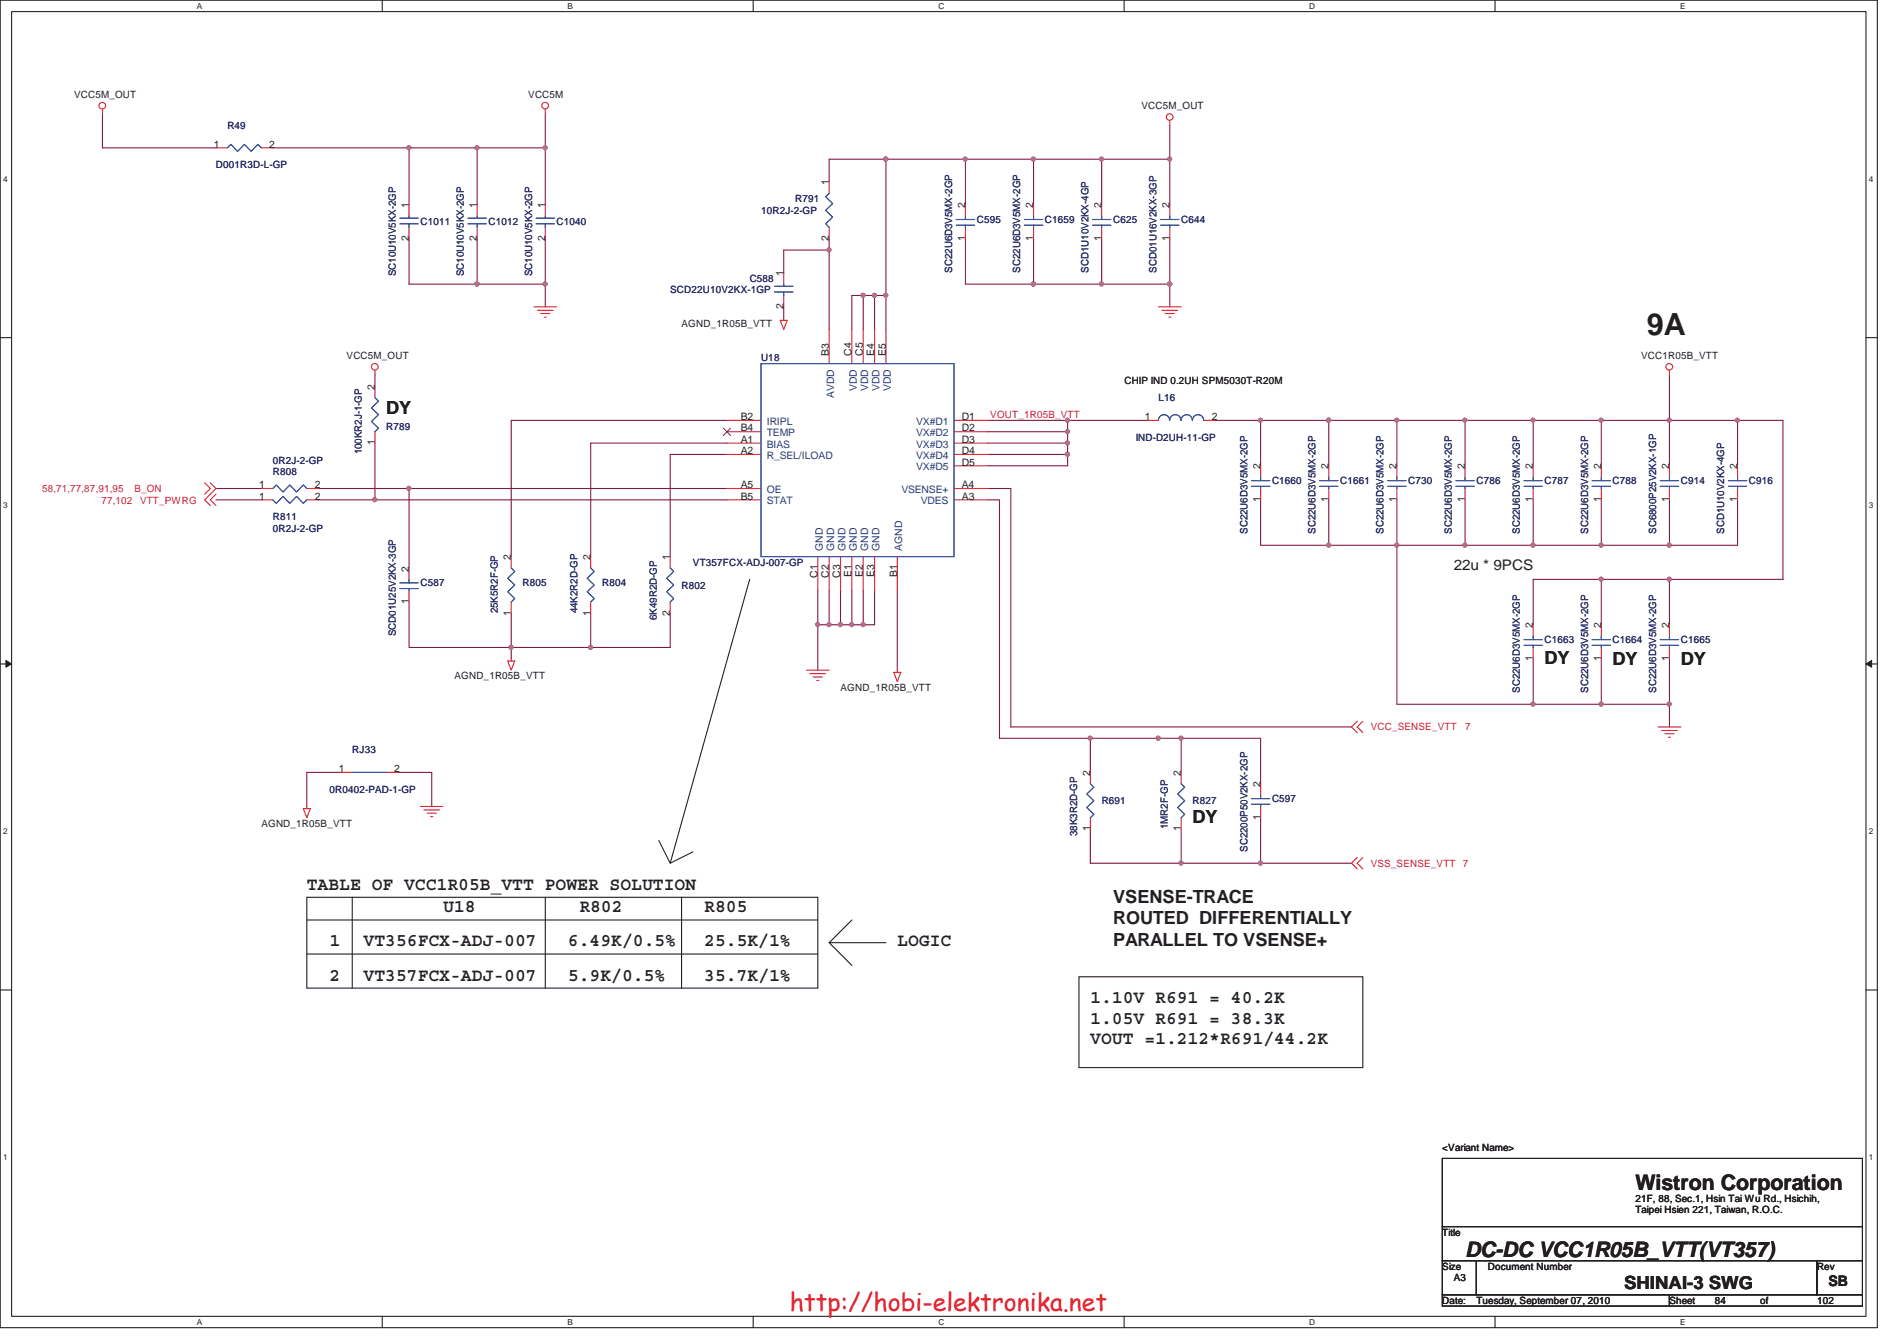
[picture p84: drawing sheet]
<svg xmlns="http://www.w3.org/2000/svg" width="297mm" height="210mm" viewBox="0 0 297 210" stroke-linecap="round" stroke-linejoin="round" font-family="sans-serif">
<defs><g id="words">
<text font-size="4.8" fill="#231f20" x="257.8" y="52.5">9A</text>
<text font-size="3.9" fill="#ed2024" x="123.7" y="205.2">http://hobi-elektronika.net</text>
<g font-size="3.3" fill="#231f20">
<text x="256.1" y="186.3">Wistron Corporation</text>
<text x="229.4" y="196.9">DC-DC VCC1R05B_VTT(VT357)</text>
</g>
<g font-size="2.8" fill="#231f20">
<text x="60.5" y="64.9">DY</text>
<text x="241.8" y="104">DY</text>
<text x="252.5" y="104.2">DY</text>
<text x="263.2" y="104.2">DY</text>
<text x="186.7" y="128.9">DY</text>
<text x="48" y="139.3">TABLE OF VCC1R05B_VTT POWER SOLUTION</text>
<text x="69.4" y="142.9">U18</text>
<text x="90.7" y="142.9">R802</text>
<text x="110.3" y="142.9">R805</text>
<text x="174.3" y="141.3">VSENSE-TRACE</text>
<text x="51.6" y="148.2">1</text>
<text x="56.9" y="148.2">VT356FCX-ADJ-007</text>
<text x="88.9" y="148.2">6.49K/0.5%</text>
<text x="110.3" y="148.2">25.5K/1%</text>
<text x="140.5" y="148.2">LOGIC</text>
<text x="174.3" y="144.7">ROUTED DIFFERENTIALLY</text>
<text x="174.3" y="148.1">PARALLEL TO VSENSE+</text>
<text x="51.6" y="153.5">2</text>
<text x="56.9" y="153.5">VT357FCX-ADJ-007</text>
<text x="88.9" y="153.5">5.9K/0.5%</text>
<text x="110.3" y="153.5">35.7K/1%</text>
<text x="170.7" y="157.1">1.10V R691 = 40.2K</text>
<text x="170.7" y="160.3">1.05V R691 = 38.3K</text>
<text x="170.7" y="163.5">VOUT =1.212*R691/44.2K</text>
<text x="254.3" y="201.8">SHINAI-3 SWG</text>
</g>
<g font-size="2.3" fill="#231f20">
<text x="227.6" y="89.2">22u * 9PCS</text>
<text x="286.3" y="201.3">SB</text>
</g>
<g font-size="1.6" fill="#231f20">
<text x="11.6" y="15.4">VCC5M_OUT</text>
<text x="82.7" y="15.4">VCC5M</text>
<text x="178.7" y="17.1">VCC5M_OUT</text>
<text x="33.5" y="23.1">1</text>
<text x="42.2" y="23.1">2</text>
<text x="129.8" y="29" transform="rotate(-90 129.8 29)">1</text>
<text x="64" y="32.6" transform="rotate(-90 64 32.6)">1</text>
<text x="74.7" y="32.6" transform="rotate(-90 74.7 32.6)">1</text>
<text x="85.3" y="32.6" transform="rotate(-90 85.3 32.6)">1</text>
<text x="151.1" y="32.6" transform="rotate(-90 151.1 32.6)">2</text>
<text x="161.8" y="32.6" transform="rotate(-90 161.8 32.6)">2</text>
<text x="172.5" y="32.6" transform="rotate(-90 172.5 32.6)">2</text>
<text x="183.1" y="32.6" transform="rotate(-90 183.1 32.6)">2</text>
<text x="64" y="37.7" transform="rotate(-90 64 37.7)">2</text>
<text x="74.7" y="37.7" transform="rotate(-90 74.7 37.7)">2</text>
<text x="85.3" y="37.7" transform="rotate(-90 85.3 37.7)">2</text>
<text x="129.8" y="37.7" transform="rotate(-90 129.8 37.7)">2</text>
<text x="151.1" y="37.7" transform="rotate(-90 151.1 37.7)">1</text>
<text x="161.8" y="37.7" transform="rotate(-90 161.8 37.7)">1</text>
<text x="172.5" y="37.7" transform="rotate(-90 172.5 37.7)">1</text>
<text x="183.1" y="37.7" transform="rotate(-90 183.1 37.7)">1</text>
<text x="122.7" y="43.3" transform="rotate(-90 122.7 43.3)">1</text>
<text x="106.7" y="51.3">AGND_1R05B_VTT</text>
<text x="122.7" y="48.4" transform="rotate(-90 122.7 48.4)">2</text>
<text x="54.3" y="56.3">VCC5M_OUT</text>
<text x="129.8" y="55.7" transform="rotate(-90 129.8 55.7)">B3</text>
<text x="133.3" y="55.7" transform="rotate(-90 133.3 55.7)">C4</text>
<text x="135.1" y="55.7" transform="rotate(-90 135.1 55.7)">C5</text>
<text x="136.9" y="55.7" transform="rotate(-90 136.9 55.7)">E4</text>
<text x="138.7" y="55.7" transform="rotate(-90 138.7 55.7)">E5</text>
<text x="257" y="56.3">VCC1R05B_VTT</text>
<text x="58.7" y="61" transform="rotate(-90 58.7 61)">2</text>
<text x="116" y="65.8">B2</text>
<text x="150.6" y="65.8">D1</text>
<text x="176.1" y="60.2">CHIP IND 0.2UH SPM5030T-R20M</text>
<text x="179.3" y="65.8">1</text>
<text x="189.7" y="65.8">2</text>
<text x="58.7" y="69.7" transform="rotate(-90 58.7 69.7)">1</text>
<text x="116" y="69.3">A1</text>
<text x="116" y="71.1">A2</text>
<text x="116" y="67.6">B4</text>
<text x="150.6" y="67.6">D2</text>
<text x="150.6" y="69.3">D3</text>
<text x="150.6" y="71.1">D4</text>
<text x="40.6" y="76.5">1</text>
<text x="49.3" y="76.5">2</text>
<text x="116" y="76.5">A5</text>
<text x="150.6" y="76.5">A4</text>
<text x="150.6" y="72.9">D5</text>
<text x="197.4" y="73.5" transform="rotate(-90 197.4 73.5)">2</text>
<text x="208" y="73.5" transform="rotate(-90 208 73.5)">2</text>
<text x="218.7" y="73.5" transform="rotate(-90 218.7 73.5)">2</text>
<text x="229.4" y="73.5" transform="rotate(-90 229.4 73.5)">2</text>
<text x="240" y="73.5" transform="rotate(-90 240 73.5)">2</text>
<text x="250.7" y="73.5" transform="rotate(-90 250.7 73.5)">2</text>
<text x="261.4" y="73.5" transform="rotate(-90 261.4 73.5)">2</text>
<text x="272" y="73.5" transform="rotate(-90 272 73.5)">2</text>
<text x="40.6" y="78.2">1</text>
<text x="49.3" y="78.2">2</text>
<text x="116" y="78.2">B5</text>
<text x="150.6" y="78.2">A3</text>
<text x="197.4" y="78.6" transform="rotate(-90 197.4 78.6)">1</text>
<text x="208" y="78.6" transform="rotate(-90 208 78.6)">1</text>
<text x="218.7" y="78.6" transform="rotate(-90 218.7 78.6)">1</text>
<text x="229.4" y="78.6" transform="rotate(-90 229.4 78.6)">1</text>
<text x="240" y="78.6" transform="rotate(-90 240 78.6)">1</text>
<text x="250.7" y="78.6" transform="rotate(-90 250.7 78.6)">1</text>
<text x="261.4" y="78.6" transform="rotate(-90 261.4 78.6)">1</text>
<text x="272" y="78.6" transform="rotate(-90 272 78.6)">1</text>
<text x="64" y="89.5" transform="rotate(-90 64 89.5)">2</text>
<text x="80" y="87.7" transform="rotate(-90 80 87.7)">2</text>
<text x="92.5" y="87.7" transform="rotate(-90 92.5 87.7)">2</text>
<text x="104.9" y="87.7" transform="rotate(-90 104.9 87.7)">1</text>
<text x="64" y="94.6" transform="rotate(-90 64 94.6)">1</text>
<text x="128" y="90.5" transform="rotate(-90 128 90.5)">C1</text>
<text x="129.8" y="90.5" transform="rotate(-90 129.8 90.5)">C2</text>
<text x="131.6" y="90.5" transform="rotate(-90 131.6 90.5)">C3</text>
<text x="133.3" y="90.4" transform="rotate(-90 133.3 90.4)">E1</text>
<text x="135.1" y="90.4" transform="rotate(-90 135.1 90.4)">E2</text>
<text x="136.9" y="90.4" transform="rotate(-90 136.9 90.4)">E3</text>
<text x="140.5" y="90.4" transform="rotate(-90 140.5 90.4)">B1</text>
<text x="80" y="96.4" transform="rotate(-90 80 96.4)">1</text>
<text x="92.5" y="96.4" transform="rotate(-90 92.5 96.4)">1</text>
<text x="104.9" y="96.4" transform="rotate(-90 104.9 96.4)">2</text>
<text x="240" y="98.4" transform="rotate(-90 240 98.4)">2</text>
<text x="250.7" y="98.4" transform="rotate(-90 250.7 98.4)">2</text>
<text x="261.4" y="98.4" transform="rotate(-90 261.4 98.4)">2</text>
<text x="71.2" y="106.4">AGND_1R05B_VTT</text>
<text x="240" y="103.5" transform="rotate(-90 240 103.5)">1</text>
<text x="250.7" y="103.5" transform="rotate(-90 250.7 103.5)">1</text>
<text x="261.4" y="103.5" transform="rotate(-90 261.4 103.5)">1</text>
<text x="131.6" y="108.2">AGND_1R05B_VTT</text>
<text x="53" y="120.9">1</text>
<text x="61.7" y="120.9">2</text>
<text x="170.7" y="121.5" transform="rotate(-90 170.7 121.5)">2</text>
<text x="184.9" y="121.5" transform="rotate(-90 184.9 121.5)">2</text>
<text x="197.4" y="123.3" transform="rotate(-90 197.4 123.3)">2</text>
<text x="40.9" y="129.5">AGND_1R05B_VTT</text>
<text x="170.7" y="130.2" transform="rotate(-90 170.7 130.2)">1</text>
<text x="184.9" y="130.2" transform="rotate(-90 184.9 130.2)">1</text>
<text x="197.4" y="128.4" transform="rotate(-90 197.4 128.4)">1</text>
<text x="225.8" y="180.2">&lt;Variant Name&gt;</text>
<text x="256.1" y="188.2">21F, 88, Sec.1, Hsin Tai Wu Rd., Hsichih,</text>
<text x="256.1" y="190">Taipei Hsien 221, Taiwan, R.O.C.</text>
<text x="225.8" y="193.5">Title</text>
<text x="225.8" y="198.8">Size</text>
<text x="227.6" y="200.6">A3</text>
<text x="233" y="198.8">Document Number</text>
<text x="284.5" y="198.8">Rev</text>
<text x="225.8" y="204.2">Date:</text>
<text x="231.2" y="204.2">Tuesday, September 07, 2010</text>
<text x="261.4" y="204.2">Sheet</text>
<text x="268.5" y="204.2">84</text>
<text x="275.6" y="204.2">of</text>
<text x="284.5" y="204.2">102</text>
</g>
<g font-size="1.6" fill="#2d2d72">
<text x="35.6" y="20.1">R49</text>
<text x="33.8" y="26.4">D001R3D-L-GP</text>
<text x="65.8" y="35.3">C1011</text>
<text x="76.5" y="35.3">C1012</text>
<text x="87.2" y="35.3">C1040</text>
<text x="119.2" y="33.5">10R2J-2-GP</text>
<text x="124.5" y="31.7">R791</text>
<text x="152.9" y="34.9">C595</text>
<text x="163.6" y="34.9">C1659</text>
<text x="174.3" y="34.9">C625</text>
<text x="185" y="34.9">C644</text>
<text x="62" y="43.3" transform="rotate(-90 62 43.3)">SC10U10V5KX-2GP</text>
<text x="72.6" y="43.3" transform="rotate(-90 72.6 43.3)">SC10U10V5KX-2GP</text>
<text x="83.3" y="43.3" transform="rotate(-90 83.3 43.3)">SC10U10V5KX-2GP</text>
<text x="104.9" y="45.9">SCD22U10V2KX-1GP</text>
<text x="117.4" y="44.2">C588</text>
<text x="149.1" y="42.7" transform="rotate(-90 149.1 42.7)">SC22U6D3V5MX-2GP</text>
<text x="159.8" y="42.7" transform="rotate(-90 159.8 42.7)">SC22U6D3V5MX-2GP</text>
<text x="170.4" y="42.7" transform="rotate(-90 170.4 42.7)">SCD1U10V2KX-4GP</text>
<text x="181.1" y="42.7" transform="rotate(-90 181.1 42.7)">SCD01U16V2KX-3GP</text>
<text x="119.2" y="56.6">U18</text>
<text x="181.4" y="62.8">L16</text>
<text x="56.6" y="71.2" transform="rotate(-90 56.6 71.2)">100KR2J-1-GP</text>
<text x="60.5" y="67.3">R789</text>
<text x="177.8" y="69">IND-D2UH-11-GP</text>
<text x="42.7" y="74.4">R808</text>
<text x="42.7" y="72.6">0R2J-2-GP</text>
<text x="199.2" y="75.8">C1660</text>
<text x="209.8" y="75.8">C1661</text>
<text x="220.5" y="75.8">C730</text>
<text x="231.2" y="75.8">C786</text>
<text x="241.8" y="75.8">C787</text>
<text x="252.5" y="75.8">C788</text>
<text x="263.2" y="75.8">C914</text>
<text x="273.9" y="75.8">C916</text>
<text x="42.7" y="81.5">R811</text>
<text x="42.7" y="83.3">0R2J-2-GP</text>
<text x="195.3" y="83.6" transform="rotate(-90 195.3 83.6)">SC22U6D3V5MX-2GP</text>
<text x="206" y="83.6" transform="rotate(-90 206 83.6)">SC22U6D3V5MX-2GP</text>
<text x="216.7" y="83.6" transform="rotate(-90 216.7 83.6)">SC22U6D3V5MX-2GP</text>
<text x="227.3" y="83.6" transform="rotate(-90 227.3 83.6)">SC22U6D3V5MX-2GP</text>
<text x="238" y="83.6" transform="rotate(-90 238 83.6)">SC22U6D3V5MX-2GP</text>
<text x="248.7" y="83.6" transform="rotate(-90 248.7 83.6)">SC22U6D3V5MX-2GP</text>
<text x="259.3" y="83.6" transform="rotate(-90 259.3 83.6)">SC6800P25V2KX-1GP</text>
<text x="270" y="83.6" transform="rotate(-90 270 83.6)">SCD1U10V2KX-4GP</text>
<text x="108.5" y="88.6">VT357FCX-ADJ-007-GP</text>
<text x="65.8" y="91.8">C587</text>
<text x="81.8" y="91.8">R805</text>
<text x="94.3" y="91.8">R804</text>
<text x="106.7" y="92.2">R802</text>
<text x="62" y="99.6" transform="rotate(-90 62 99.6)">SCD01U25V2KX-3GP</text>
<text x="78" y="96.1" transform="rotate(-90 78 96.1)">25K5R2F-GP</text>
<text x="90.4" y="96.1" transform="rotate(-90 90.4 96.1)">44K2R2D-GP</text>
<text x="102.9" y="97.1" transform="rotate(-90 102.9 97.1)">6K49R2D-GP</text>
<text x="241.8" y="100.7">C1663</text>
<text x="252.5" y="100.7">C1664</text>
<text x="263.2" y="100.7">C1665</text>
<text x="238" y="108.5" transform="rotate(-90 238 108.5)">SC22U6D3V5MX-2GP</text>
<text x="248.7" y="108.5" transform="rotate(-90 248.7 108.5)">SC22U6D3V5MX-2GP</text>
<text x="259.3" y="108.5" transform="rotate(-90 259.3 108.5)">SC22U6D3V5MX-2GP</text>
<text x="55.2" y="117.9">RJ33</text>
<text x="51.6" y="124.2">0R0402-PAD-1-GP</text>
<text x="172.5" y="125.9">R691</text>
<text x="186.7" y="125.9">R827</text>
<text x="199.2" y="125.6">C597</text>
<text x="168.7" y="130.9" transform="rotate(-90 168.7 130.9)">38K3R2D-GP</text>
<text x="182.9" y="129.8" transform="rotate(-90 182.9 129.8)">1MR2F-GP</text>
<text x="195.3" y="133.4" transform="rotate(-90 195.3 133.4)">SC2200P50V2KX-2GP</text>
</g>
<g font-size="1.6" fill="#1d437e">
<text x="130.6" y="62.4" transform="rotate(-90 130.6 62.4)">AVDD</text>
<text x="134.2" y="61.3" transform="rotate(-90 134.2 61.3)">VDD</text>
<text x="135.9" y="61.3" transform="rotate(-90 135.9 61.3)">VDD</text>
<text x="137.7" y="61.3" transform="rotate(-90 137.7 61.3)">VDD</text>
<text x="139.5" y="61.3" transform="rotate(-90 139.5 61.3)">VDD</text>
<text x="120.1" y="70.1">BIAS</text>
<text x="120.1" y="71.9">R_SEL/ILOAD</text>
<text x="120.1" y="66.5">IRIPL</text>
<text x="120.1" y="68.3">TEMP</text>
<text x="143.5" y="66.5">VX#D1</text>
<text x="143.5" y="68.3">VX#D2</text>
<text x="143.5" y="70.1">VX#D3</text>
<text x="143.5" y="71.9">VX#D4</text>
<text x="120.1" y="77.2">OE</text>
<text x="141.1" y="77.2">VSENSE+</text>
<text x="143.5" y="73.7">VX#D5</text>
<text x="120.1" y="79">STAT</text>
<text x="144.2" y="79">VDES</text>
<text x="128.8" y="86.3" transform="rotate(-90 128.8 86.3)">GND</text>
<text x="130.6" y="86.3" transform="rotate(-90 130.6 86.3)">GND</text>
<text x="132.4" y="86.3" transform="rotate(-90 132.4 86.3)">GND</text>
<text x="134.2" y="86.3" transform="rotate(-90 134.2 86.3)">GND</text>
<text x="135.9" y="86.3" transform="rotate(-90 135.9 86.3)">GND</text>
<text x="137.7" y="86.3" transform="rotate(-90 137.7 86.3)">GND</text>
<text x="141.3" y="86.3" transform="rotate(-90 141.3 86.3)">AGND</text>
</g>
<g font-size="1.6" fill="#ec2426">
<text x="155.1" y="65.5">VOUT_1R05B_VTT</text>
<text x="6.6" y="77">58,71,77,87,91,95</text>
<text x="21" y="77">B_ON</text>
<text x="15.9" y="79">77,102</text>
<text x="21.9" y="79">VTT_PWRG</text>
<text x="214.6" y="114.4">VCC_SENSE_VTT</text>
<text x="229.4" y="114.4">7</text>
<text x="214.6" y="135.7">VSS_SENSE_VTT</text>
<text x="229.1" y="135.7">7</text>
</g>
<g font-size="1.3" fill="#231f20">
<text x="30.8" y="1.4">A</text>
<text x="88.9" y="1.4">B</text>
<text x="146.9" y="1.4">C</text>
<text x="205" y="1.4">D</text>
<text x="263.1" y="1.4">E</text>
<text x=".5" y="28.5">4</text>
<text x="292.6" y="28.5">4</text>
<text x=".5" y="79.5">3</text>
<text x="292.6" y="79.5">3</text>
<text x=".5" y="130.6">2</text>
<text x="292.6" y="130.6">2</text>
<text x=".5" y="181.7">1</text>
<text x="292.6" y="181.7">1</text>
<text x="30.8" y="207.4">A</text>
<text x="88.9" y="207.4">B</text>
<text x="146.9" y="207.4">C</text>
<text x="205" y="207.4">D</text>
<text x="263.1" y="207.4">E</text>
</g>
</g></defs>
<path d="M0 0h294v207.9h-294zM1.8 1.8h290.4v204.3h-290.4z" fill="none" stroke="#231f20" stroke-width=".17"/>
<g fill="#fff">
<path d="M30.8 .2h.8v1.4h-.8z"/>
<path d="M30.8 206.3h.8v1.4h-.8z"/>
</g>
<path d="M59.9 0v1.8M59.9 206.1v1.8" fill="none" stroke="#231f20" stroke-width=".17"/>
<g fill="#fff">
<path d="M88.9 .2h.8v1.4h-.8z"/>
<path d="M88.9 206.3h.8v1.4h-.8z"/>
</g>
<path d="M117.9 0v1.8M117.9 206.1v1.8" fill="none" stroke="#231f20" stroke-width=".17"/>
<g fill="#fff">
<path d="M146.9 .2h.9v1.4h-.9z"/>
<path d="M146.9 206.3h.9v1.4h-.9z"/>
</g>
<path d="M176 0v1.8M176 206.1v1.8" fill="none" stroke="#231f20" stroke-width=".17"/>
<g fill="#fff">
<path d="M205 .2h.9v1.4h-.9z"/>
<path d="M205 206.3h.9v1.4h-.9z"/>
</g>
<path d="M234.1 0v1.8M234.1 206.1v1.8" fill="none" stroke="#231f20" stroke-width=".17"/>
<g fill="#fff">
<path d="M263.1 .2h.8v1.4h-.8z"/>
<path d="M263.1 206.3h.8v1.4h-.8z"/>
<path d="M.5 27.3h.7v1.4h-.7z"/>
<path d="M292.6 27.3h.7v1.4h-.7z"/>
<path d="M.5 78.4h.7v1.4h-.7z"/>
<path d="M292.6 78.4h.7v1.4h-.7z"/>
</g>
<path d="M0 52.9h1.8M292.2 52.9h1.8" fill="none" stroke="#231f20" stroke-width=".17"/>
<g fill="#fff">
<path d="M.5 129.5h.7v1.4h-.7z"/>
<path d="M292.6 129.5h.7v1.4h-.7z"/>
</g>
<path d="M0 104h1.8M292.2 104h1.8" fill="none" stroke="#231f20" stroke-width=".17"/>
<path d="M.9 103.4l.9 .6-.9 .5z" fill="#231f20"/>
<path d="M.9 103.4l.9 .6-.9 .5z" fill="none" stroke="#231f20" stroke-width=".16"/>
<path d="M292.2 104l.9-.6v1.1z" fill="#231f20"/>
<path d="M292.2 104l.9-.6v1.1z" fill="none" stroke="#231f20" stroke-width=".16"/>
<g fill="#fff">
<path d="M.5 180.5h.7v1.4h-.7z"/>
<path d="M292.6 180.5h.7v1.4h-.7z"/>
</g>
<path d="M0 155h1.8M292.2 155h1.8" fill="none" stroke="#231f20" stroke-width=".17"/>
<path d="M138.7 24.9h12.5" fill="none" stroke="#7f1542" stroke-width=".17"/>
<circle cx="138.7" cy="24.9" r=".32" fill="#b8529f"/>
<circle cx="138.7" cy="24.9" r=".32" fill="none" stroke="#b8529f" stroke-width=".17"/>
<path d="M151.2 24.9v7.1M172.5 24.9h-10.7v7.1" fill="none" stroke="#7f1542" stroke-width=".17"/>
<circle cx="161.8" cy="24.9" r=".32" fill="#b8529f"/>
<circle cx="161.8" cy="24.9" r=".32" fill="none" stroke="#b8529f" stroke-width=".17"/>
<path d="M172.5 24.9v7.1M183.2 24.9v7.1" fill="none" stroke="#7f1542" stroke-width=".17"/>
<circle cx="183.1" cy="24.9" r=".32" fill="#b8529f"/>
<circle cx="183.1" cy="24.9" r=".32" fill="none" stroke="#b8529f" stroke-width=".17"/>
<path d="M151.2 37.4v7.1h10.6v-7.1" fill="none" stroke="#7f1542" stroke-width=".17"/>
<circle cx="161.8" cy="44.5" r=".32" fill="#b8529f"/>
<circle cx="161.8" cy="44.5" r=".32" fill="none" stroke="#b8529f" stroke-width=".17"/>
<path d="M172.5 37.4v7.1M183.2 37.4v7.1" fill="none" stroke="#7f1542" stroke-width=".17"/>
<circle cx="183.1" cy="44.5" r=".32" fill="#b8529f"/>
<circle cx="183.1" cy="44.5" r=".32" fill="none" stroke="#b8529f" stroke-width=".17"/>
<path d="M172.5 24.9h10.7" fill="none" stroke="#7f1542" stroke-width=".17"/>
<circle cx="172.5" cy="24.9" r=".32" fill="#b8529f"/>
<circle cx="172.5" cy="24.9" r=".32" fill="none" stroke="#b8529f" stroke-width=".17"/>
<path d="M172.5 44.5h10.7" fill="none" stroke="#7f1542" stroke-width=".17"/>
<circle cx="172.5" cy="44.5" r=".32" fill="#b8529f"/>
<circle cx="172.5" cy="44.5" r=".32" fill="none" stroke="#b8529f" stroke-width=".17"/>
<path d="M197.4 65.8h10.7" fill="none" stroke="#7f1542" stroke-width=".17"/>
<circle cx="208" cy="65.8" r=".32" fill="#b8529f"/>
<circle cx="208" cy="65.8" r=".32" fill="none" stroke="#b8529f" stroke-width=".17"/>
<path d="M197.4 78.3v7.1h10.7v-7.1M197.4 65.8v7.1M208.1 65.8v7.1" fill="none" stroke="#7f1542" stroke-width=".17"/>
<circle cx="197.4" cy="65.8" r=".32" fill="#b8529f"/>
<circle cx="197.4" cy="65.8" r=".32" fill="none" stroke="#b8529f" stroke-width=".17"/>
<path d="M33.8 76.5h7.1M33.8 78.3h7.1M154.7 76.5h3.6M218.7 78.3v7.1M229.4 65.8v7.1" fill="none" stroke="#7f1542" stroke-width=".17"/>
<circle cx="218.7" cy="85.4" r=".32" fill="#b8529f"/>
<circle cx="218.7" cy="85.4" r=".32" fill="none" stroke="#b8529f" stroke-width=".17"/>
<path d="M229.4 78.3v7.1" fill="none" stroke="#7f1542" stroke-width=".17"/>
<circle cx="229.4" cy="85.4" r=".32" fill="#b8529f"/>
<circle cx="229.4" cy="85.4" r=".32" fill="none" stroke="#b8529f" stroke-width=".17"/>
<path d="M229.4 65.8h-10.7v7.1" fill="none" stroke="#7f1542" stroke-width=".17"/>
<circle cx="218.7" cy="65.8" r=".32" fill="#b8529f"/>
<circle cx="218.7" cy="65.8" r=".32" fill="none" stroke="#b8529f" stroke-width=".17"/>
<path d="M208.1 65.8h10.6M218.7 85.4h10.7" fill="none" stroke="#7f1542" stroke-width=".17"/>
<circle cx="208" cy="65.8" r=".32" fill="#b8529f"/>
<circle cx="208" cy="65.8" r=".32" fill="none" stroke="#b8529f" stroke-width=".17"/>
<path d="M279.2 65.8v24.9h-17.8" fill="none" stroke="#7f1542" stroke-width=".17"/>
<circle cx="261.4" cy="90.7" r=".32" fill="#b8529f"/>
<circle cx="261.4" cy="90.7" r=".32" fill="none" stroke="#b8529f" stroke-width=".17"/>
<path d="M183.2 44.5v3.5M240.1 90.7h10.6" fill="none" stroke="#7f1542" stroke-width=".17"/>
<circle cx="183.1" cy="44.5" r=".32" fill="#b8529f"/>
<circle cx="183.1" cy="44.5" r=".32" fill="none" stroke="#b8529f" stroke-width=".17"/>
<path d="M240.1 78.3v7.1M250.7 65.8v7.1" fill="none" stroke="#7f1542" stroke-width=".17"/>
<circle cx="240" cy="85.4" r=".32" fill="#b8529f"/>
<circle cx="240" cy="85.4" r=".32" fill="none" stroke="#b8529f" stroke-width=".17"/>
<path d="M250.7 78.3v7.1" fill="none" stroke="#7f1542" stroke-width=".17"/>
<circle cx="250.7" cy="85.4" r=".32" fill="#b8529f"/>
<circle cx="250.7" cy="85.4" r=".32" fill="none" stroke="#b8529f" stroke-width=".17"/>
<path d="M229.4 65.8h10.7v7.1" fill="none" stroke="#7f1542" stroke-width=".17"/>
<circle cx="229.4" cy="65.8" r=".32" fill="#b8529f"/>
<circle cx="229.4" cy="65.8" r=".32" fill="none" stroke="#b8529f" stroke-width=".17"/>
<path d="M272.1 65.8h7.1" fill="none" stroke="#7f1542" stroke-width=".17"/>
<circle cx="272" cy="65.8" r=".32" fill="#b8529f"/>
<circle cx="272" cy="65.8" r=".32" fill="none" stroke="#b8529f" stroke-width=".17"/>
<path d="M240.1 65.8h10.6M229.4 85.4h21.3" fill="none" stroke="#7f1542" stroke-width=".17"/>
<circle cx="240" cy="65.8" r=".32" fill="#b8529f"/>
<circle cx="240" cy="65.8" r=".32" fill="none" stroke="#b8529f" stroke-width=".17"/>
<path d="M250.7 97.8v-7.1h10.7v7.1M250.7 103.2v7.1M261.4 103.2v7.1" fill="none" stroke="#7f1542" stroke-width=".17"/>
<circle cx="250.7" cy="90.7" r=".32" fill="#b8529f"/>
<circle cx="250.7" cy="90.7" r=".32" fill="none" stroke="#b8529f" stroke-width=".17"/>
<path d="M250.7 110.3h10.7" fill="none" stroke="#7f1542" stroke-width=".17"/>
<circle cx="250.7" cy="110.2" r=".32" fill="#b8529f"/>
<circle cx="250.7" cy="110.2" r=".32" fill="none" stroke="#b8529f" stroke-width=".17"/>
<path d="M261.4 65.8v7.1M261.4 78.3v7.1M272.1 65.8v7.1M272.1 78.3v7.1" fill="none" stroke="#7f1542" stroke-width=".17"/>
<circle cx="261.4" cy="85.4" r=".32" fill="#b8529f"/>
<circle cx="261.4" cy="85.4" r=".32" fill="none" stroke="#b8529f" stroke-width=".17"/>
<path d="M261.4 65.8h10.7" fill="none" stroke="#7f1542" stroke-width=".17"/>
<circle cx="261.4" cy="65.8" r=".32" fill="#b8529f"/>
<circle cx="261.4" cy="65.8" r=".32" fill="none" stroke="#b8529f" stroke-width=".17"/>
<path d="M250.7 65.8h10.7" fill="none" stroke="#7f1542" stroke-width=".17"/>
<circle cx="250.7" cy="65.8" r=".32" fill="#b8529f"/>
<circle cx="250.7" cy="65.8" r=".32" fill="none" stroke="#b8529f" stroke-width=".17"/>
<path d="M261.4 58.7v7.1M240.1 90.7v7.1M250.7 85.4h21.4M240.1 103.2v7.1" fill="none" stroke="#7f1542" stroke-width=".17"/>
<circle cx="240" cy="110.2" r=".32" fill="#b8529f"/>
<circle cx="240" cy="110.2" r=".32" fill="none" stroke="#b8529f" stroke-width=".17"/>
<path d="M261.4 110.3v3.5" fill="none" stroke="#7f1542" stroke-width=".17"/>
<circle cx="261.4" cy="110.2" r=".32" fill="#b8529f"/>
<circle cx="261.4" cy="110.2" r=".32" fill="none" stroke="#b8529f" stroke-width=".17"/>
<path d="M64 76.5h49.8" fill="none" stroke="#7f1542" stroke-width=".17"/>
<circle cx="64" cy="76.5" r=".32" fill="#b8529f"/>
<circle cx="64" cy="76.5" r=".32" fill="none" stroke="#b8529f" stroke-width=".17"/>
<path d="M58.7 78.3h55.1" fill="none" stroke="#7f1542" stroke-width=".17"/>
<circle cx="58.7" cy="78.2" r=".32" fill="#b8529f"/>
<circle cx="58.7" cy="78.2" r=".32" fill="none" stroke="#b8529f" stroke-width=".17"/>
<path d="M185 120.9v-5.3h12.4v7.1" fill="none" stroke="#7f1542" stroke-width=".17"/>
<circle cx="184.9" cy="115.6" r=".32" fill="#b8529f"/>
<circle cx="184.9" cy="115.6" r=".32" fill="none" stroke="#b8529f" stroke-width=".17"/>
<path d="M185 129.8v5.4M197.4 128.1v7.1h14.2" fill="none" stroke="#7f1542" stroke-width=".17"/>
<circle cx="197.4" cy="135.1" r=".32" fill="#b8529f"/>
<circle cx="197.4" cy="135.1" r=".32" fill="none" stroke="#b8529f" stroke-width=".17"/>
<path d="M185 135.2h12.4" fill="none" stroke="#7f1542" stroke-width=".17"/>
<circle cx="184.9" cy="135.1" r=".32" fill="#b8529f"/>
<circle cx="184.9" cy="135.1" r=".32" fill="none" stroke="#b8529f" stroke-width=".17"/>
<path d="M181.4 115.6h3.6" fill="none" stroke="#7f1542" stroke-width=".17"/>
<circle cx="181.4" cy="115.6" r=".32" fill="#b8529f"/>
<circle cx="181.4" cy="115.6" r=".32" fill="none" stroke="#b8529f" stroke-width=".17"/>
<path d="M183.2 19.6v5.3M74.7 23.2v8.8M58.7 58.7v1.8M49.8 76.5h14.2v12.4M58.7 69.4v8.9h-8.9M156.5 115.6h14.2v5.3M240.1 110.3h10.6M53.4 120.9h-5.4v5.4M62.3 120.9h5.3v5.4M170.7 129.8v5.4h14.3" fill="none" stroke="#7f1542" stroke-width=".17"/>
<circle cx="74.7" cy="23.1" r=".32" fill="#b8529f"/>
<circle cx="74.7" cy="23.1" r=".32" fill="none" stroke="#b8529f" stroke-width=".17"/>
<path d="M64 23.2v8.8M74.7 23.2h10.7" fill="none" stroke="#7f1542" stroke-width=".17"/>
<circle cx="64" cy="23.1" r=".32" fill="#b8529f"/>
<circle cx="64" cy="23.1" r=".32" fill="none" stroke="#b8529f" stroke-width=".17"/>
<path d="M64 23.2h10.7M85.4 37.4v7.1M64 44.5h10.7" fill="none" stroke="#7f1542" stroke-width=".17"/>
<circle cx="85.4" cy="44.5" r=".32" fill="#b8529f"/>
<circle cx="85.4" cy="44.5" r=".32" fill="none" stroke="#b8529f" stroke-width=".17"/>
<path d="M74.7 37.4v7.1" fill="none" stroke="#7f1542" stroke-width=".17"/>
<circle cx="74.7" cy="44.5" r=".32" fill="#b8529f"/>
<circle cx="74.7" cy="44.5" r=".32" fill="none" stroke="#b8529f" stroke-width=".17"/>
<path d="M16 17.8v5.4M85.4 17.8v14.2M64 37.4v7.1M85.4 44.5v3.5" fill="none" stroke="#7f1542" stroke-width=".17"/>
<circle cx="85.4" cy="23.1" r=".32" fill="#b8529f"/>
<circle cx="85.4" cy="23.1" r=".32" fill="none" stroke="#b8529f" stroke-width=".17"/>
<path d="M16 23.2h17.8M42.7 23.2h21.3M208.1 85.4h10.6" fill="none" stroke="#7f1542" stroke-width=".17"/>
<circle cx="208" cy="85.4" r=".32" fill="#b8529f"/>
<circle cx="208" cy="85.4" r=".32" fill="none" stroke="#b8529f" stroke-width=".17"/>
<path d="M74.7 44.5h10.7M190.3 65.8h7.1" fill="none" stroke="#7f1542" stroke-width=".17"/>
<circle cx="74.7" cy="44.5" r=".32" fill="#b8529f"/>
<circle cx="74.7" cy="44.5" r=".32" fill="none" stroke="#b8529f" stroke-width=".17"/>
<path d="M151.2 24.9h10.6" fill="none" stroke="#7f1542" stroke-width=".17"/>
<circle cx="151.1" cy="24.9" r=".32" fill="#b8529f"/>
<circle cx="151.1" cy="24.9" r=".32" fill="none" stroke="#b8529f" stroke-width=".17"/>
<path d="M161.8 44.5h10.7" fill="none" stroke="#7f1542" stroke-width=".17"/>
<circle cx="161.8" cy="44.5" r=".32" fill="#b8529f"/>
<circle cx="161.8" cy="44.5" r=".32" fill="none" stroke="#b8529f" stroke-width=".17"/>
<path d="M122.7 39.2h7.1M122.7 48v1.8" fill="none" stroke="#7f1542" stroke-width=".17"/>
<circle cx="129.8" cy="39.1" r=".32" fill="#b8529f"/>
<circle cx="129.8" cy="39.1" r=".32" fill="none" stroke="#b8529f" stroke-width=".17"/>
<path d="M122.7 39.2v3.5M129.8 24.9v3.6M129.8 37.4v14.2M138.7 24.9v21.4" fill="none" stroke="#7f1542" stroke-width=".17"/>
<circle cx="138.7" cy="24.9" r=".32" fill="#b8529f"/>
<circle cx="138.7" cy="24.9" r=".32" fill="none" stroke="#b8529f" stroke-width=".17"/>
<path d="M129.8 24.9h8.9M133.4 46.3v5.3M135.2 46.3v5.3M136.9 51.6v-5.3h1.8v5.3" fill="none" stroke="#7f1542" stroke-width=".17"/>
<circle cx="138.7" cy="46.2" r=".32" fill="#b8529f"/>
<circle cx="138.7" cy="46.2" r=".32" fill="none" stroke="#b8529f" stroke-width=".17"/>
<circle cx="136.9" cy="46.2" r=".32" fill="#b8529f"/>
<circle cx="136.9" cy="46.2" r=".32" fill="none" stroke="#b8529f" stroke-width=".17"/>
<path d="M128.1 97.8v7.1" fill="none" stroke="#7f1542" stroke-width=".17"/>
<circle cx="128" cy="97.8" r=".32" fill="#b8529f"/>
<circle cx="128" cy="97.8" r=".32" fill="none" stroke="#b8529f" stroke-width=".17"/>
<path d="M128.1 92.5v5.3M135.2 92.5v5.3M136.9 92.5v5.3" fill="none" stroke="#7f1542" stroke-width=".17"/>
<circle cx="135.1" cy="97.8" r=".32" fill="#b8529f"/>
<circle cx="135.1" cy="97.8" r=".32" fill="none" stroke="#b8529f" stroke-width=".17"/>
<path d="M133.4 92.5v5.3" fill="none" stroke="#7f1542" stroke-width=".17"/>
<circle cx="133.4" cy="97.8" r=".32" fill="#b8529f"/>
<circle cx="133.4" cy="97.8" r=".32" fill="none" stroke="#b8529f" stroke-width=".17"/>
<path d="M129.8 92.5v5.3h1.8v-5.3M135.2 97.8h1.7" fill="none" stroke="#7f1542" stroke-width=".17"/>
<circle cx="129.8" cy="97.8" r=".32" fill="#b8529f"/>
<circle cx="129.8" cy="97.8" r=".32" fill="none" stroke="#b8529f" stroke-width=".17"/>
<path d="M135.2 46.3h1.7M140.5 92.5v12.4" fill="none" stroke="#7f1542" stroke-width=".17"/>
<circle cx="135.1" cy="46.2" r=".32" fill="#b8529f"/>
<circle cx="135.1" cy="46.2" r=".32" fill="none" stroke="#b8529f" stroke-width=".17"/>
<path d="M128.1 97.8h1.7M131.6 97.8h1.8" fill="none" stroke="#7f1542" stroke-width=".17"/>
<circle cx="131.6" cy="97.8" r=".32" fill="#b8529f"/>
<circle cx="131.6" cy="97.8" r=".32" fill="none" stroke="#b8529f" stroke-width=".17"/>
<path d="M133.4 46.3h1.8M154.7 65.8h12.5M154.7 67.6h12.5M167.2 71.2v1.7h-12.5M133.4 97.8h1.8" fill="none" stroke="#7f1542" stroke-width=".17"/>
<circle cx="167.1" cy="67.6" r=".32" fill="#b8529f"/>
<circle cx="167.1" cy="67.6" r=".32" fill="none" stroke="#b8529f" stroke-width=".17"/>
<path d="M167.2 67.6v1.8h-12.5" fill="none" stroke="#7f1542" stroke-width=".17"/>
<circle cx="167.1" cy="69.4" r=".32" fill="#b8529f"/>
<circle cx="167.1" cy="69.4" r=".32" fill="none" stroke="#b8529f" stroke-width=".17"/>
<path d="M154.7 71.2h12.5" fill="none" stroke="#7f1542" stroke-width=".17"/>
<circle cx="167.1" cy="71.1" r=".32" fill="#b8529f"/>
<circle cx="167.1" cy="71.1" r=".32" fill="none" stroke="#b8529f" stroke-width=".17"/>
<path d="M154.7 78.3h1.8v37.3M158.3 76.5v37.3h53.3M167.2 69.4v1.8M179.6 65.8h-12.4v1.8M218.7 85.4v24.9h21.4" fill="none" stroke="#7f1542" stroke-width=".17"/>
<circle cx="167.1" cy="65.8" r=".32" fill="#b8529f"/>
<circle cx="167.1" cy="65.8" r=".32" fill="none" stroke="#b8529f" stroke-width=".17"/>
<path d="M113.8 65.8h-33.8v21.4M113.8 71.2h-8.9v16M113.8 69.4h-21.3v17.8M92.5 101.4h-12.5v1.8" fill="none" stroke="#7f1542" stroke-width=".17"/>
<circle cx="92.5" cy="101.4" r=".32" fill="#b8529f"/>
<circle cx="92.5" cy="101.4" r=".32" fill="none" stroke="#b8529f" stroke-width=".17"/>
<circle cx="80" cy="101.4" r=".32" fill="#b8529f"/>
<circle cx="80" cy="101.4" r=".32" fill="none" stroke="#b8529f" stroke-width=".17"/>
<path d="M80 96.1v5.3M92.5 96.1v5.3h12.4v-5.3M170.7 115.6h10.7" fill="none" stroke="#7f1542" stroke-width=".17"/>
<circle cx="170.7" cy="115.6" r=".32" fill="#b8529f"/>
<circle cx="170.7" cy="115.6" r=".32" fill="none" stroke="#b8529f" stroke-width=".17"/>
<path d="M64 94.3v7.1h16" fill="none" stroke="#7f1542" stroke-width=".17"/>
<g fill="none" stroke="#ec2426" stroke-width=".17">
<path d="M16 17.1v.7M85.4 17.1v.7M183.2 18.9v.7M33.8 23.2h1.8M40.9 23.2h1.8M64 32v1.8M64 35.6v1.8M74.7 32v1.8M74.7 35.6v1.8M85.4 32v1.8M85.4 35.6v1.8M129.8 28.5v1.8"/>
<path d="M129.8 35.6v1.8M151.2 32v1.8M151.2 35.6v1.8M161.8 32v1.8M161.8 35.6v1.8M172.5 32v1.8M172.5 35.6v1.8M183.2 32v1.8M183.2 35.6v1.8M58.7 58v.7M83.6 48h3.6M84.2 48.6h2.4"/>
<path d="M84.7 49.1h1.4M85.2 49.7h.4M122.2 50.2h1.1l-.6 1.4zM122.7 42.7v1.8M122.7 46.3v1.7M122.7 49.8v.4M129.8 51.6v5.3M133.4 51.6v5.3M135.2 51.6v5.3M136.9 51.6v5.3M138.7 51.6v5.3M181.4 48h3.6"/>
<path d="M181.9 48.6h2.5M182.5 49.1h1.4M183 49.7h.3M261.4 58v.7M32 75.6l.9 .9-.9 .9M32.9 75.6l.9 .9-1.8 1.8 .9 .9M33.8 77.4l-.9 .9 .9 .9M40.9 78.3h1.8M40.9 76.5h1.8M48 78.3h1.8M48 76.5h1.8M58.7 60.5v1.8"/>
<path d="M58.7 67.6v1.8M113.8 78.3h5.4M113.8 65.8h5.4M113.8 69.4h5.4M113.8 71.2h5.4M113.8 76.5h5.4M113.8 67.6h5.4M149.4 78.3h5.3M149.4 65.8h5.3M149.4 69.4h5.3M149.4 71.2h5.3M149.4 76.5h5.3"/>
<path d="M149.4 67.6h5.3M149.4 72.9h5.3M179.6 65.8h1.8M188.5 65.8h1.8M197.4 72.9v1.8M197.4 76.5v1.8M208.1 72.9v1.8M208.1 76.5v1.8M218.7 72.9v1.8M218.7 76.5v1.8M229.4 72.9v1.8M229.4 76.5v1.8"/>
<path d="M240.1 72.9v1.8M240.1 76.5v1.8M250.7 72.9v1.8M250.7 76.5v1.8M261.4 72.9v1.8M261.4 76.5v1.8M272.1 72.9v1.8M272.1 76.5v1.8M64 88.9v1.8M64 92.5v1.8M80 87.2v1.7M80 94.3v1.8"/>
<path d="M92.5 87.2v1.7M92.5 94.3v1.8M104.9 87.2v1.7M104.9 94.3v1.8M128.1 87.2v5.3M129.8 87.2v5.3M131.6 87.2v5.3M133.4 87.2v5.3M135.2 87.2v5.3M136.9 87.2v5.3M140.5 87.2v5.3M240.1 97.8v1.8"/>
<path d="M250.7 97.8v1.8M261.4 97.8v1.8M79.5 103.5h1.1l-.6 1.4zM80 103.2v.3M126.3 104.9h3.5M126.8 105.5h2.5M127.3 106h1.5M127.9 106.5h.3M140 105.3h1.1l-.6 1.4zM140.5 104.9v.4M212.5 112.9l-.9 .9 .9 .9M213.4 112.9l-.9 .9 .9 .9"/>
<path d="M240.1 101.4v1.8M250.7 101.4v1.8M259.6 113.8h3.6M260.2 114.4h2.4M260.7 114.9h1.4M261.2 115.4h.4M261.4 101.4v1.8M47.5 126.6h1.1l-.6 1.5zM48 126.3v.3M53.4 120.9h1.8M60.5 120.9h1.8M65.8 126.3h3.6"/>
<path d="M66.4 126.8h2.4M66.9 127.3h1.4M67.4 127.9h.4M170.7 120.9v1.8M170.7 128.1v1.7M185 120.9v1.8M185 128.1v1.7M197.4 122.7v1.8M197.4 126.3v1.8M212.5 134.3l-.9 .9 .9 .9M213.4 134.3l-.9 .9 .9 .9"/>
<circle cx="16" cy="16.5" r=".52"/>
<circle cx="85.4" cy="16.5" r=".52"/>
<circle cx="183.2" cy="18.3" r=".52"/>
<circle cx="58.7" cy="57.4" r=".52"/>
<circle cx="261.4" cy="57.4" r=".52"/>
</g>
<g fill="none" stroke="#231f20" stroke-width=".17">
<path d="M117.4 90.7l-12.5 44.5M103.2 131.6l1.7 3.6 3.6-1.8M48 140.5h80.1v14.2h-80.1zM48 144.1h80.1M48 149.4h80.1M55.2 140.5v14.2M85.4 140.5v14.2M106.7 140.5v14.2M129.8 147.6l3.6 3.6M133.4 144.1l-3.6 3.5h8.9M168.9 152.9h44.5v14.3h-44.5zM225.8 181.4h65.8v10.7h-65.8z"/>
<path d="M225.8 192.1h65.8v5.3h-65.8zM225.8 197.4h5.4v5.3h-5.4zM231.2 197.4h53.3v5.3h-53.3zM284.5 197.4h7.1v5.3h-7.1zM225.8 202.7h35.6v1.8h-35.6zM261.4 202.7h30.2v1.8h-30.2z"/>
</g>
<g fill="none" stroke="#3a53a4" stroke-width=".17">
<path d="M35.6 23.2l.5-.6 1.1 1.1 1.1-1.1 1 1.1 1.1-1.1 .5 .6M62.6 34.2h2.9M62.6 35h2.9M64 33.8v.4M64 35v.6M73.3 34.2h2.9M73.3 35h2.9M74.7 33.8v.4M74.7 35v.6M83.9 34.2h2.9M83.9 35h2.9M85.4 33.8v.4"/>
<path d="M85.4 35v.6M129.8 30.3l-.5 .5 1.1 1.1-1.1 1 1.1 1.1-1.1 1 .5 .6M149.7 35.3h2.9M149.7 34.4h2.9M151.2 33.8v.6M151.2 35.3v.3M160.4 35.3h2.9M160.4 34.4h2.9M161.8 33.8v.6M161.8 35.3v.3M171.1 35.3h2.8M171.1 34.4h2.8"/>
<path d="M172.5 33.8v.6M172.5 35.3v.3M181.7 34.4h2.9M181.7 35.3h2.9M183.2 33.8v.6M183.2 35.3v.3M119.2 56.9h30.2v30.3h-30.2zM121.3 45.7h2.9M121.3 44.8h2.9M122.7 44.5v.3M122.7 45.7v.6M42.7 78.3l.6 .5 1-1.1 1.1 1.1 1-1.1 1.1 1.1 .5-.5"/>
<path d="M42.7 76.5l.6-.6 1 1.1 1.1-1.1 1 1.1 1.1-1.1 .5 .6M58.7 62.3l.6 .5-1.1 1.1 1.1 1-1.1 1.1 1.1 1.1-.6 .5M181.4 65.8a.87 .87 0 0 1 .9-.9 .87 .87 0 0 1 .8 .9M183.2 65.8a.87 .87 0 0 1 .8-.9 .87 .87 0 0 1 .9 .9M185 65.8a.87 .87 0 0 1 .8-.9 .87 .87 0 0 1 .9 .9M186.7 65.8a.87 .87 0 0 1 .9-.9 .87 .87 0 0 1 .9 .9M196 75.3h2.8M196 76.2h2.8M197.4 74.7v.6M197.4 76.2v.3M206.6 75.3h2.9M206.6 76.2h2.9"/>
<path d="M208.1 74.7v.6M208.1 76.2v.3M217.3 75.3h2.9M217.3 76.2h2.9M218.7 74.7v.6M218.7 76.2v.3M228 75.3h2.8M228 76.2h2.8M229.4 74.7v.6M229.4 76.2v.3M238.6 75.3h2.9M238.6 76.2h2.9"/>
<path d="M240.1 74.7v.6M240.1 76.2v.3M249.3 75.3h2.9M249.3 76.2h2.9M250.7 74.7v.6M250.7 76.2v.3M260 75.3h2.8M260 76.2h2.8M261.4 74.7v.6M261.4 76.2v.3M270.6 75.3h2.9M270.6 76.2h2.9"/>
<path d="M272.1 74.7v.6M272.1 76.2v.3M62.6 92.2h2.9M62.6 91.3h2.9M64 90.7v.6M64 92.2v.3M80 88.9l.6 .6-1.1 1 1.1 1.1-1.1 1.1 1.1 1-.6 .6M92.5 88.9l.5 .6-1.1 1 1.1 1.1-1.1 1.1 1.1 1-.5 .6M104.9 88.9l.6 .6-1.1 1 1.1 1.1-1.1 1.1 1.1 1-.6 .6M240.1 99.6v.6M250.7 99.6v.6M261.4 99.6v.6"/>
<path d="M238.6 100.2h2.9M238.6 101h2.9M240.1 101v.4M249.3 100.2h2.9M249.3 101h2.9M250.7 101v.4M260 100.2h2.8M260 101h2.8M261.4 101v.4M55.2 120.9h5.3M170.7 122.7l.6 .6-1.1 1 1.1 1.1-1.1 1 1.1 1.1-.6 .6M185 122.7l.5 .6-1.1 1 1.1 1.1-1.1 1 1.1 1.1-.5 .6"/>
<path d="M196 125h2.8M196 125.9h2.8M197.4 124.5v.5M197.4 125.9v.4"/>
</g>
<path d="M113.3 67.1l1.1 1.1M114.4 67.1l-1.2 1.1" fill="none" stroke="#7f431c" stroke-width=".16"/>
<circle cx="138.7" cy="24.9" r=".32" fill="#b8529f"/>
<circle cx="138.7" cy="24.9" r=".32" fill="none" stroke="#b8529f" stroke-width=".17"/>
<circle cx="161.8" cy="24.9" r=".32" fill="#b8529f"/>
<circle cx="161.8" cy="24.9" r=".32" fill="none" stroke="#b8529f" stroke-width=".17"/>
<circle cx="183.1" cy="24.9" r=".32" fill="#b8529f"/>
<circle cx="183.1" cy="24.9" r=".32" fill="none" stroke="#b8529f" stroke-width=".17"/>
<circle cx="161.8" cy="44.5" r=".32" fill="#b8529f"/>
<circle cx="161.8" cy="44.5" r=".32" fill="none" stroke="#b8529f" stroke-width=".17"/>
<circle cx="183.1" cy="44.5" r=".32" fill="#b8529f"/>
<circle cx="183.1" cy="44.5" r=".32" fill="none" stroke="#b8529f" stroke-width=".17"/>
<circle cx="172.5" cy="24.9" r=".32" fill="#b8529f"/>
<circle cx="172.5" cy="24.9" r=".32" fill="none" stroke="#b8529f" stroke-width=".17"/>
<circle cx="172.5" cy="44.5" r=".32" fill="#b8529f"/>
<circle cx="172.5" cy="44.5" r=".32" fill="none" stroke="#b8529f" stroke-width=".17"/>
<circle cx="208" cy="65.8" r=".32" fill="#b8529f"/>
<circle cx="208" cy="65.8" r=".32" fill="none" stroke="#b8529f" stroke-width=".17"/>
<circle cx="197.4" cy="65.8" r=".32" fill="#b8529f"/>
<circle cx="197.4" cy="65.8" r=".32" fill="none" stroke="#b8529f" stroke-width=".17"/>
<circle cx="218.7" cy="85.4" r=".32" fill="#b8529f"/>
<circle cx="218.7" cy="85.4" r=".32" fill="none" stroke="#b8529f" stroke-width=".17"/>
<circle cx="229.4" cy="85.4" r=".32" fill="#b8529f"/>
<circle cx="229.4" cy="85.4" r=".32" fill="none" stroke="#b8529f" stroke-width=".17"/>
<circle cx="218.7" cy="65.8" r=".32" fill="#b8529f"/>
<circle cx="218.7" cy="65.8" r=".32" fill="none" stroke="#b8529f" stroke-width=".17"/>
<circle cx="208" cy="65.8" r=".32" fill="#b8529f"/>
<circle cx="208" cy="65.8" r=".32" fill="none" stroke="#b8529f" stroke-width=".17"/>
<circle cx="261.4" cy="90.7" r=".32" fill="#b8529f"/>
<circle cx="261.4" cy="90.7" r=".32" fill="none" stroke="#b8529f" stroke-width=".17"/>
<circle cx="183.1" cy="44.5" r=".32" fill="#b8529f"/>
<circle cx="183.1" cy="44.5" r=".32" fill="none" stroke="#b8529f" stroke-width=".17"/>
<circle cx="240" cy="85.4" r=".32" fill="#b8529f"/>
<circle cx="240" cy="85.4" r=".32" fill="none" stroke="#b8529f" stroke-width=".17"/>
<circle cx="250.7" cy="85.4" r=".32" fill="#b8529f"/>
<circle cx="250.7" cy="85.4" r=".32" fill="none" stroke="#b8529f" stroke-width=".17"/>
<circle cx="229.4" cy="65.8" r=".32" fill="#b8529f"/>
<circle cx="229.4" cy="65.8" r=".32" fill="none" stroke="#b8529f" stroke-width=".17"/>
<circle cx="272" cy="65.8" r=".32" fill="#b8529f"/>
<circle cx="272" cy="65.8" r=".32" fill="none" stroke="#b8529f" stroke-width=".17"/>
<circle cx="240" cy="65.8" r=".32" fill="#b8529f"/>
<circle cx="240" cy="65.8" r=".32" fill="none" stroke="#b8529f" stroke-width=".17"/>
<circle cx="250.7" cy="90.7" r=".32" fill="#b8529f"/>
<circle cx="250.7" cy="90.7" r=".32" fill="none" stroke="#b8529f" stroke-width=".17"/>
<circle cx="250.7" cy="110.2" r=".32" fill="#b8529f"/>
<circle cx="250.7" cy="110.2" r=".32" fill="none" stroke="#b8529f" stroke-width=".17"/>
<circle cx="261.4" cy="85.4" r=".32" fill="#b8529f"/>
<circle cx="261.4" cy="85.4" r=".32" fill="none" stroke="#b8529f" stroke-width=".17"/>
<circle cx="261.4" cy="65.8" r=".32" fill="#b8529f"/>
<circle cx="261.4" cy="65.8" r=".32" fill="none" stroke="#b8529f" stroke-width=".17"/>
<circle cx="250.7" cy="65.8" r=".32" fill="#b8529f"/>
<circle cx="250.7" cy="65.8" r=".32" fill="none" stroke="#b8529f" stroke-width=".17"/>
<circle cx="240" cy="110.2" r=".32" fill="#b8529f"/>
<circle cx="240" cy="110.2" r=".32" fill="none" stroke="#b8529f" stroke-width=".17"/>
<circle cx="261.4" cy="110.2" r=".32" fill="#b8529f"/>
<circle cx="261.4" cy="110.2" r=".32" fill="none" stroke="#b8529f" stroke-width=".17"/>
<circle cx="64" cy="76.5" r=".32" fill="#b8529f"/>
<circle cx="64" cy="76.5" r=".32" fill="none" stroke="#b8529f" stroke-width=".17"/>
<circle cx="58.7" cy="78.2" r=".32" fill="#b8529f"/>
<circle cx="58.7" cy="78.2" r=".32" fill="none" stroke="#b8529f" stroke-width=".17"/>
<circle cx="184.9" cy="115.6" r=".32" fill="#b8529f"/>
<circle cx="184.9" cy="115.6" r=".32" fill="none" stroke="#b8529f" stroke-width=".17"/>
<circle cx="197.4" cy="135.1" r=".32" fill="#b8529f"/>
<circle cx="197.4" cy="135.1" r=".32" fill="none" stroke="#b8529f" stroke-width=".17"/>
<circle cx="184.9" cy="135.1" r=".32" fill="#b8529f"/>
<circle cx="184.9" cy="135.1" r=".32" fill="none" stroke="#b8529f" stroke-width=".17"/>
<circle cx="181.4" cy="115.6" r=".32" fill="#b8529f"/>
<circle cx="181.4" cy="115.6" r=".32" fill="none" stroke="#b8529f" stroke-width=".17"/>
<circle cx="74.7" cy="23.1" r=".32" fill="#b8529f"/>
<circle cx="74.7" cy="23.1" r=".32" fill="none" stroke="#b8529f" stroke-width=".17"/>
<circle cx="64" cy="23.1" r=".32" fill="#b8529f"/>
<circle cx="64" cy="23.1" r=".32" fill="none" stroke="#b8529f" stroke-width=".17"/>
<circle cx="85.4" cy="44.5" r=".32" fill="#b8529f"/>
<circle cx="85.4" cy="44.5" r=".32" fill="none" stroke="#b8529f" stroke-width=".17"/>
<circle cx="74.7" cy="44.5" r=".32" fill="#b8529f"/>
<circle cx="74.7" cy="44.5" r=".32" fill="none" stroke="#b8529f" stroke-width=".17"/>
<circle cx="85.4" cy="23.1" r=".32" fill="#b8529f"/>
<circle cx="85.4" cy="23.1" r=".32" fill="none" stroke="#b8529f" stroke-width=".17"/>
<circle cx="208" cy="85.4" r=".32" fill="#b8529f"/>
<circle cx="208" cy="85.4" r=".32" fill="none" stroke="#b8529f" stroke-width=".17"/>
<circle cx="74.7" cy="44.5" r=".32" fill="#b8529f"/>
<circle cx="74.7" cy="44.5" r=".32" fill="none" stroke="#b8529f" stroke-width=".17"/>
<circle cx="151.1" cy="24.9" r=".32" fill="#b8529f"/>
<circle cx="151.1" cy="24.9" r=".32" fill="none" stroke="#b8529f" stroke-width=".17"/>
<circle cx="161.8" cy="44.5" r=".32" fill="#b8529f"/>
<circle cx="161.8" cy="44.5" r=".32" fill="none" stroke="#b8529f" stroke-width=".17"/>
<circle cx="129.8" cy="39.1" r=".32" fill="#b8529f"/>
<circle cx="129.8" cy="39.1" r=".32" fill="none" stroke="#b8529f" stroke-width=".17"/>
<circle cx="138.7" cy="24.9" r=".32" fill="#b8529f"/>
<circle cx="138.7" cy="24.9" r=".32" fill="none" stroke="#b8529f" stroke-width=".17"/>
<circle cx="138.7" cy="46.2" r=".32" fill="#b8529f"/>
<circle cx="138.7" cy="46.2" r=".32" fill="none" stroke="#b8529f" stroke-width=".17"/>
<circle cx="136.9" cy="46.2" r=".32" fill="#b8529f"/>
<circle cx="136.9" cy="46.2" r=".32" fill="none" stroke="#b8529f" stroke-width=".17"/>
<circle cx="128" cy="97.8" r=".32" fill="#b8529f"/>
<circle cx="128" cy="97.8" r=".32" fill="none" stroke="#b8529f" stroke-width=".17"/>
<circle cx="135.1" cy="97.8" r=".32" fill="#b8529f"/>
<circle cx="135.1" cy="97.8" r=".32" fill="none" stroke="#b8529f" stroke-width=".17"/>
<circle cx="133.4" cy="97.8" r=".32" fill="#b8529f"/>
<circle cx="133.4" cy="97.8" r=".32" fill="none" stroke="#b8529f" stroke-width=".17"/>
<circle cx="129.8" cy="97.8" r=".32" fill="#b8529f"/>
<circle cx="129.8" cy="97.8" r=".32" fill="none" stroke="#b8529f" stroke-width=".17"/>
<circle cx="135.1" cy="46.2" r=".32" fill="#b8529f"/>
<circle cx="135.1" cy="46.2" r=".32" fill="none" stroke="#b8529f" stroke-width=".17"/>
<circle cx="131.6" cy="97.8" r=".32" fill="#b8529f"/>
<circle cx="131.6" cy="97.8" r=".32" fill="none" stroke="#b8529f" stroke-width=".17"/>
<circle cx="167.1" cy="67.6" r=".32" fill="#b8529f"/>
<circle cx="167.1" cy="67.6" r=".32" fill="none" stroke="#b8529f" stroke-width=".17"/>
<circle cx="167.1" cy="69.4" r=".32" fill="#b8529f"/>
<circle cx="167.1" cy="69.4" r=".32" fill="none" stroke="#b8529f" stroke-width=".17"/>
<circle cx="167.1" cy="71.1" r=".32" fill="#b8529f"/>
<circle cx="167.1" cy="71.1" r=".32" fill="none" stroke="#b8529f" stroke-width=".17"/>
<circle cx="167.1" cy="65.8" r=".32" fill="#b8529f"/>
<circle cx="167.1" cy="65.8" r=".32" fill="none" stroke="#b8529f" stroke-width=".17"/>
<circle cx="92.5" cy="101.4" r=".32" fill="#b8529f"/>
<circle cx="92.5" cy="101.4" r=".32" fill="none" stroke="#b8529f" stroke-width=".17"/>
<circle cx="80" cy="101.4" r=".32" fill="#b8529f"/>
<circle cx="80" cy="101.4" r=".32" fill="none" stroke="#b8529f" stroke-width=".17"/>
<circle cx="170.7" cy="115.6" r=".32" fill="#b8529f"/>
<circle cx="170.7" cy="115.6" r=".32" fill="none" stroke="#b8529f" stroke-width=".17"/>
<use href="#words"/>
</svg>
